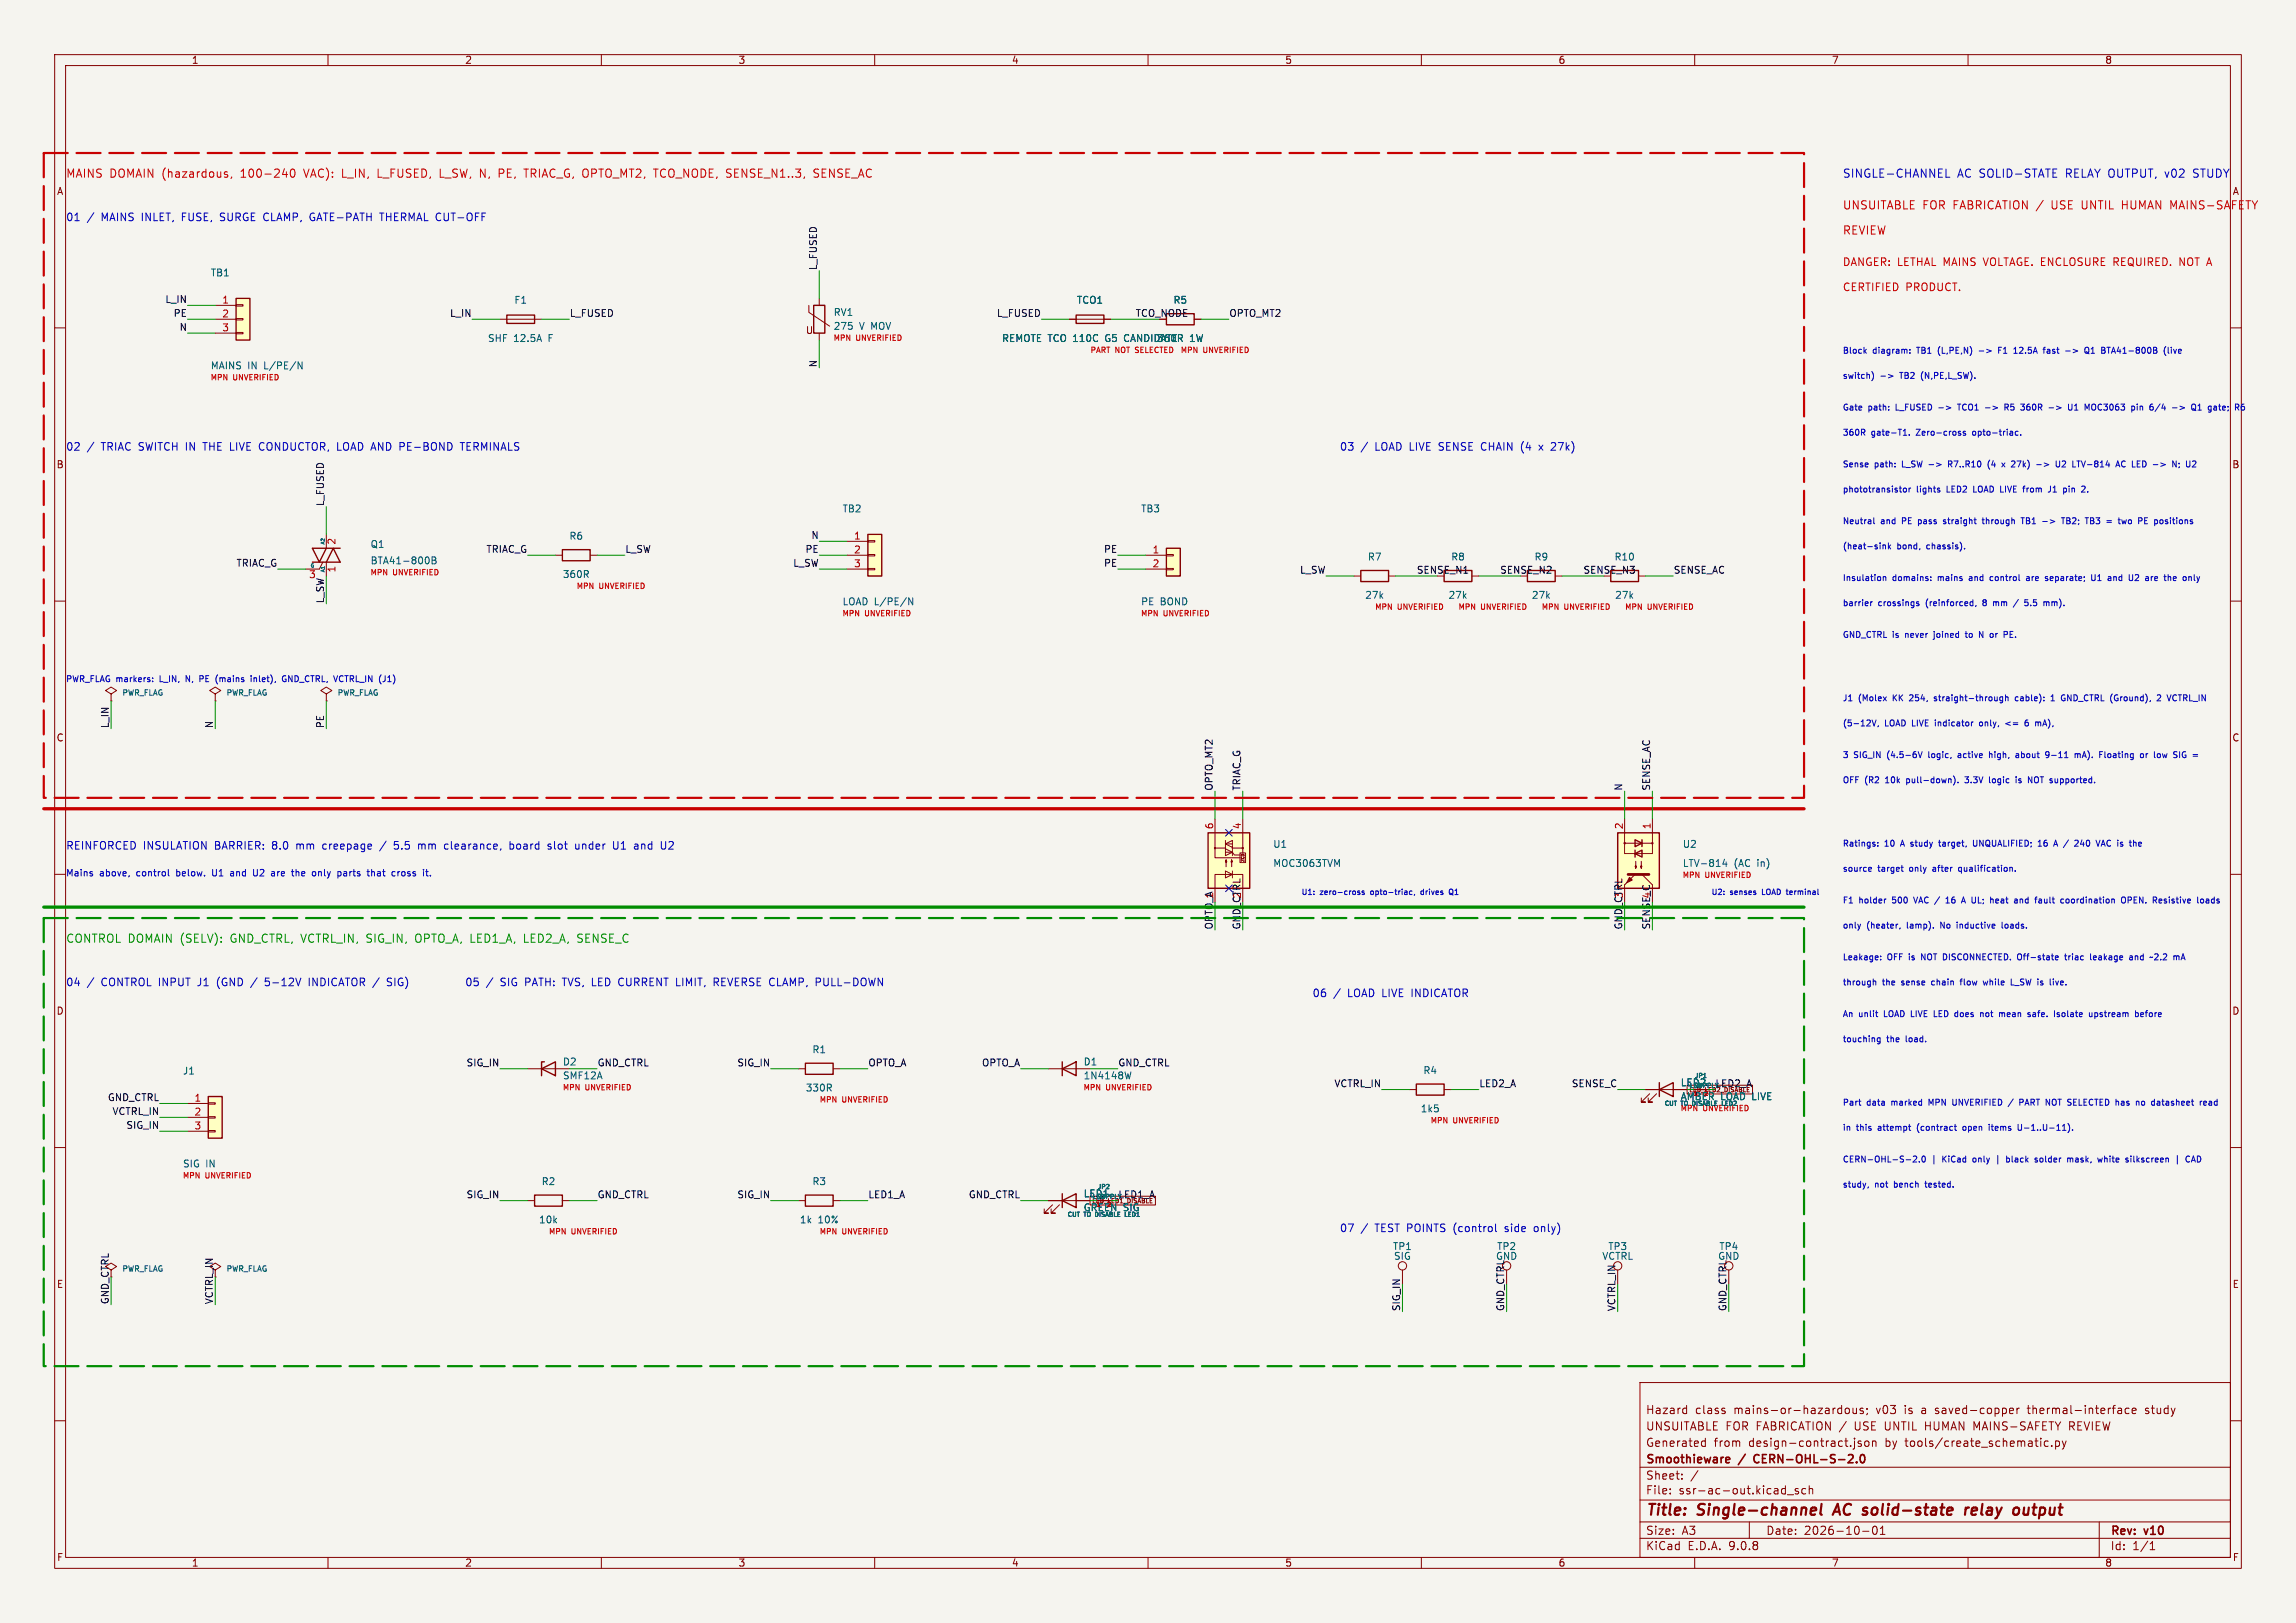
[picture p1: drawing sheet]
<svg xmlns="http://www.w3.org/2000/svg" width="420mm" height="297mm" viewBox="0 0 420 297" stroke-linecap="round" stroke-linejoin="round" font-family="sans-serif">
<defs><g id="words">
<g font-size="2.8" fill="#840000">
<text x="301" y="277.9">Title:</text>
<text x="310.6" y="277.9">Single-channel</text>
<text x="336.4" y="277.9">AC solid-state</text>
<text x="361.9" y="277.9">relay</text>
<text x="371.6" y="277.9">output</text>
</g>
<g font-size="2.1" fill="#c80000">
<text x="12" y="32.7">MAINS DOMAIN (hazardous,</text>
<text x="44.2" y="32.7">100-240</text>
<text x="55.9" y="32.7">VAC):</text>
<text x="63" y="32.7">L_IN,</text>
<text x="69.7" y="32.7">L_FUSED,</text>
<text x="81.2" y="32.7">L_SW, N,</text>
<text x="92.3" y="32.7">PE,</text>
<text x="97.1" y="32.7">TRIAC_G, OPTO_MT2, TCO_NODE, SENSE_N1..3,</text>
<text x="150.7" y="32.7">SENSE_AC</text>
<text x="337" y="38.5">UNSUITABLE</text>
<text x="351.7" y="38.5">FOR FABRICATION /</text>
<text x="375.6" y="38.5">USE UNTIL</text>
<text x="388.7" y="38.5">HUMAN MAINS-SAFETY</text>
<text x="337" y="43.1">REVIEW</text>
</g>
<g font-size="2.1" fill="#0000c2">
<text x="337" y="32.7">SINGLE-CHANNEL</text>
<text x="358" y="32.7">AC SOLID-STATE</text>
<text x="378" y="32.7">RELAY OUTPUT, v02</text>
<text x="401.8" y="32.7">STUDY</text>
</g>
<g font-size="2.1" fill="#008c00">
<text x="12" y="172.7">CONTROL DOMAIN (SELV):</text>
<text x="42.3" y="172.7">GND_CTRL, VCTRL_IN, SIG_IN,</text>
<text x="76.6" y="172.7">OPTO_A, LED1_A,</text>
<text x="96.8" y="172.7">LED2_A,</text>
<text x="106.7" y="172.7">SENSE_C</text>
</g>
<g font-size="2.1" fill="#840000">
<text x="301" y="262">UNSUITABLE</text>
<text x="301" y="259">Hazard</text>
<text x="310.1" y="259">class</text>
<text x="315.6" y="262">FOR FABRICATION /</text>
<text x="317.2" y="259">mains-or-hazardous;</text>
<text x="339.5" y="262">USE UNTIL</text>
<text x="343.4" y="259">v03</text>
<text x="348.7" y="259">is</text>
<text x="351.9" y="259">a</text>
<text x="352.7" y="262">HUMAN MAINS-SAFETY</text>
<text x="354.6" y="259">saved-copper</text>
<text x="371.7" y="259">thermal-interface</text>
<text x="379.4" y="262">REVIEW</text>
<text x="393.3" y="259">study</text>
<text x="301" y="268.2">Smoothieware</text>
<text x="301" y="265">Generated</text>
<text x="313.5" y="265">from</text>
<text x="318.2" y="268.2">/</text>
<text x="319.9" y="265">design-contract.json</text>
<text x="321.5" y="268.2">CERN-OHL-S-2.0</text>
<text x="345" y="265">by</text>
<text x="348.8" y="265">tools/create_schematic.py</text>
<text x="301" y="273.7">File:</text>
<text x="301" y="271">Sheet:</text>
<text x="307.1" y="273.7">ssr-ac-out.kicad_sch</text>
<text x="301" y="281.1">Size:</text>
<text x="307.6" y="281.1">A3</text>
<text x="323" y="281.1">Date:</text>
<text x="330" y="281.1">2026-10-01</text>
<text x="386" y="281.3">Rev:</text>
<text x="392.4" y="281.3">v10</text>
<text x="301" y="283.9">KiCad</text>
<text x="308.7" y="283.9">E.D.A.</text>
<text x="316.3" y="283.9">9.0.8</text>
<text x="386" y="283.9">Id:</text>
<text x="390.1" y="283.9">1/1</text>
</g>
<g font-size="1.9" fill="#0000c2">
<text x="12" y="40.7">01</text>
<text x="15.9" y="40.7">/</text>
<text x="18.6" y="40.7">MAINS INLET,</text>
<text x="33.6" y="40.7">FUSE,</text>
<text x="40.8" y="40.7">SURGE CLAMP,</text>
<text x="57.6" y="40.7">GATE-PATH</text>
<text x="70.6" y="40.7">THERMAL CUT-OFF</text>
<text x="12" y="82.7">02</text>
<text x="15.9" y="82.7">/</text>
<text x="18.6" y="82.7">TRIAC SWITCH IN</text>
<text x="37.8" y="82.7">THE LIVE CONDUCTOR, LOAD AND PE-BOND</text>
<text x="85.9" y="82.7">TERMINALS</text>
<text x="245" y="82.7">03</text>
<text x="248.9" y="82.7">/</text>
<text x="251.6" y="82.7">LOAD LIVE SENSE CHAIN</text>
<text x="278.9" y="82.7">(4</text>
<text x="282.4" y="82.7">x</text>
<text x="284.8" y="82.7">27k)</text>
<text x="12" y="155.7">REINFORCED INSULATION</text>
<text x="39.4" y="155.7">BARRIER:</text>
<text x="50" y="155.7">8.0</text>
<text x="54.6" y="155.7">mm</text>
<text x="59.6" y="155.7">creepage</text>
<text x="73" y="155.7">5.5</text>
<text x="77.6" y="155.7">mm</text>
<text x="82.5" y="155.7">clearance,</text>
<text x="94.6" y="155.7">board</text>
<text x="101.8" y="155.7">slot</text>
<text x="107" y="155.7">under</text>
<text x="114.1" y="155.7">U1</text>
<text x="118.1" y="155.7">and</text>
<text x="123.2" y="155.7">U2</text>
<text x="12" y="180.7">04</text>
<text x="15.9" y="180.7">/</text>
<text x="18.6" y="180.7">CONTROL INPUT</text>
<text x="36.6" y="180.7">J1</text>
<text x="40.2" y="180.7">(GND</text>
<text x="49.4" y="180.7">5-12V</text>
<text x="57.6" y="180.7">INDICATOR /</text>
<text x="72.2" y="180.7">SIG)</text>
<text x="85" y="180.7">05</text>
<text x="88.9" y="180.7">/</text>
<text x="91.6" y="180.7">SIG PATH: TVS, LED CURRENT LIMIT,</text>
<text x="131.6" y="180.7">REVERSE CLAMP,</text>
<text x="150.6" y="180.7">PULL-DOWN</text>
<text x="240" y="182.7">06</text>
<text x="243.9" y="182.7">/</text>
<text x="246.6" y="182.7">LOAD LIVE INDICATOR</text>
<text x="245" y="225.7">07</text>
<text x="248.9" y="225.7">/</text>
<text x="251.6" y="225.7">TEST POINTS</text>
<text x="266.2" y="225.7">(control</text>
<text x="275.8" y="225.7">side</text>
<text x="281.3" y="225.7">only)</text>
</g>
<g font-size="1.9" fill="#c80000">
<text x="337" y="53.5">CERTIFIED PRODUCT.</text>
<text x="337" y="48.9">DANGER: LETHAL MAINS VOLTAGE. ENCLOSURE REQUIRED.</text>
<text x="399.4" y="48.9">NOT A</text>
</g>
<g font-size="1.8" fill="#840000">
<text x="35" y="11.9">1</text>
<text x="85" y="11.9">2</text>
<text x="135" y="11.9">3</text>
<text x="185" y="11.9">4</text>
<text x="235" y="11.9">5</text>
<text x="285" y="11.9">6</text>
<text x="335" y="11.9">7</text>
<text x="385" y="11.9">8</text>
<text x="10.3" y="35.9">A</text>
<text x="408.3" y="35.9">A</text>
<text x="207.6" y="58.1">TCO_NODE</text>
<text x="147.3" y="61.3">U</text>
<text x="10.3" y="85.9">B</text>
<text x="408.2" y="85.9">B</text>
<text x="10.3" y="135.9">C</text>
<text x="408.2" y="135.9">C</text>
<text x="10.3" y="185.9">D</text>
<text x="408.2" y="185.9">D</text>
<text x="10.3" y="235.9">E</text>
<text x="408.3" y="235.9">E</text>
<text x="10.3" y="285.9">F</text>
<text x="35" y="286.9">1</text>
<text x="85" y="286.9">2</text>
<text x="135" y="286.9">3</text>
<text x="185" y="286.9">4</text>
<text x="235" y="286.9">5</text>
<text x="285" y="286.9">6</text>
<text x="335" y="286.9">7</text>
<text x="385" y="286.9">8</text>
<text x="408.3" y="285.9">F</text>
</g>
<g font-size="1.8" fill="#006464">
<text x="38.5" y="50.8">TB1</text>
<text x="94" y="55.8">F1</text>
<text x="152.4" y="58">RV1</text>
<text x="196.9" y="55.8">TCO1</text>
<text x="214.6" y="55.8">R5</text>
<text x="89.2" y="62.8">SHF</text>
<text x="94" y="62.8">12.5A</text>
<text x="100.5" y="62.8">F</text>
<text x="152.4" y="60.6">275</text>
<text x="157.2" y="60.6">V MOV</text>
<text x="183.2" y="62.8">REMOTE TCO 110C</text>
<text x="202.5" y="62.8">G5</text>
<text x="206.1" y="62.8">CANDIDATE 1W</text>
<text x="211.5" y="62.8">360R</text>
<text x="38.5" y="67.8">MAINS</text>
<text x="45.3" y="67.8">IN</text>
<text x="48.4" y="67.8">L/PE/N</text>
<text x="154" y="94">TB2</text>
<text x="208.6" y="94">TB3</text>
<text x="67.7" y="100.5">Q1</text>
<text x="104.1" y="99">R6</text>
<text x="67.7" y="103.5">BTA41-800B</text>
<text x="102.9" y="106">360R</text>
<text x="250.1" y="102.8">R7</text>
<text x="265.4" y="102.8">R8</text>
<text x="280.6" y="102.8">R9</text>
<text x="295.2" y="102.8">R10</text>
<text x="154" y="111">LOAD L/PE/N</text>
<text x="208.6" y="111">PE BOND</text>
<text x="249.6" y="109.8">27k</text>
<text x="264.9" y="109.8">27k</text>
<text x="280.1" y="109.8">27k</text>
<text x="295.4" y="109.8">27k</text>
<text x="232.8" y="155.3">U1</text>
<text x="307.7" y="155.3">U2</text>
<text x="232.8" y="158.8">MOC3063TVM</text>
<text x="307.7" y="158.8">LTV-814</text>
<text x="321.6" y="158.8">in)</text>
<text x="33.4" y="196.8">J1</text>
<text x="102.9" y="195.2">D2</text>
<text x="102.9" y="197.7">SMF12A</text>
<text x="148.5" y="192.9">R1</text>
<text x="198.1" y="195.2">D1</text>
<text x="198.1" y="197.7">1N4148W</text>
<text x="260.3" y="196.8">R4</text>
<text x="147.3" y="199.9">330R</text>
<text x="259.8" y="203.8">1k5</text>
<text x="307.3" y="201.5">AMBER LOAD LIVE</text>
<text x="307.3" y="199">LED2</text>
<text x="33.4" y="213.8">SIG IN</text>
<text x="99" y="217.1">R2</text>
<text x="148.5" y="217.1">R3</text>
<text x="198.1" y="219.3">LED1</text>
<text x="198.1" y="221.8">GREEN SIG</text>
<text x="98.5" y="224.1">10k</text>
<text x="146.2" y="224.1">1k</text>
<text x="149.6" y="224.1">10%</text>
<text x="254.7" y="229">TP1</text>
<text x="254.9" y="230.7">SIG</text>
<text x="273.8" y="229">TP2</text>
<text x="293" y="230.7">VCTRL</text>
<text x="294.1" y="229">TP3</text>
<text x="314.4" y="229">TP4</text>
</g>
<g font-size="1.8" fill="#0f0f0f">
<text x="149.5" y="49.5" transform="rotate(-90 149.5 49.5)">L_FUSED</text>
<text x="30.2" y="55.5">L_IN</text>
<text x="31.7" y="58.1">PE</text>
<text x="82.2" y="58.1">L_IN</text>
<text x="104.1" y="58.1">L_FUSED</text>
<text x="182.3" y="58.1">L_FUSED</text>
<text x="224.8" y="58.1">OPTO_MT2</text>
<text x="32.8" y="60.6">N</text>
<text x="149.5" y="67.3" transform="rotate(-90 149.5 67.3)">N</text>
<text x="59.3" y="92.7" transform="rotate(-90 59.3 92.7)">L_FUSED</text>
<text x="88.9" y="101.3">TRIAC_G</text>
<text x="114.3" y="101.3">L_SW</text>
<text x="147.2" y="101.3">PE</text>
<text x="148.3" y="98.7">N</text>
<text x="201.8" y="101.3">PE</text>
<text x="43.2" y="103.8">TRIAC_G</text>
<text x="145" y="103.8">L_SW</text>
<text x="201.8" y="103.8">PE</text>
<text x="237.7" y="105.1">L_SW</text>
<text x="259.1" y="105.1">SENSE_N1</text>
<text x="274.3" y="105.1">SENSE_N2</text>
<text x="289.6" y="105.1">SENSE_N3</text>
<text x="306.1" y="105.1">SENSE_AC</text>
<text x="59.3" y="110.5" transform="rotate(-90 59.3 110.5)">L_SW</text>
<text x="20" y="133.3" transform="rotate(-90 20 133.3)">L_IN</text>
<text x="39" y="133.3" transform="rotate(-90 39 133.3)">N</text>
<text x="59.3" y="133.3" transform="rotate(-90 59.3 133.3)">PE</text>
<text x="221.9" y="144.8" transform="rotate(-90 221.9 144.8)">OPTO_MT2</text>
<text x="227" y="144.8" transform="rotate(-90 227 144.8)">TRIAC_G</text>
<text x="296.8" y="144.8" transform="rotate(-90 296.8 144.8)">N</text>
<text x="301.9" y="144.8" transform="rotate(-90 301.9 144.8)">SENSE_AC</text>
<text x="222" y="164.5" transform="rotate(-90 222 164.5)">1</text>
<text x="227.1" y="164.5" transform="rotate(-90 227.1 164.5)">2</text>
<text x="296.9" y="164.5" transform="rotate(-90 296.9 164.5)">3</text>
<text x="302" y="164.5" transform="rotate(-90 302 164.5)">4</text>
<text x="221.9" y="170.2" transform="rotate(-90 221.9 170.2)">OPTO_A</text>
<text x="227" y="170.2" transform="rotate(-90 227 170.2)">GND_CTRL</text>
<text x="296.8" y="170.2" transform="rotate(-90 296.8 170.2)">GND_CTRL</text>
<text x="301.9" y="170.2" transform="rotate(-90 301.9 170.2)">SENSE_C</text>
<text x="85.2" y="195.2">SIG_IN</text>
<text x="109.2" y="195.2">GND_CTRL</text>
<text x="134.8" y="195.2">SIG_IN</text>
<text x="158.7" y="195.2">OPTO_A</text>
<text x="179.5" y="195.2">OPTO_A</text>
<text x="204.5" y="195.2">GND_CTRL</text>
<text x="19.6" y="201.6">GND_CTRL</text>
<text x="244" y="199">VCTRL_IN</text>
<text x="270.5" y="199">LED2_A</text>
<text x="287.4" y="199">SENSE_C</text>
<text x="313.7" y="199">LED2_A</text>
<text x="20.5" y="204.1">VCTRL_IN</text>
<text x="23" y="206.7">SIG_IN</text>
<text x="85.2" y="219.4">SIG_IN</text>
<text x="109.2" y="219.4">GND_CTRL</text>
<text x="134.8" y="219.4">SIG_IN</text>
<text x="158.7" y="219.4">LED1_A</text>
<text x="177.1" y="219.4">GND_CTRL</text>
<text x="204.5" y="219.4">LED1_A</text>
<text x="273.6" y="230.7">GND</text>
<text x="314.2" y="230.7">GND</text>
<text x="20" y="238.8" transform="rotate(-90 20 238.8)">GND_CTRL</text>
<text x="39" y="238.8" transform="rotate(-90 39 238.8)">VCTRL_IN</text>
<text x="256.2" y="240" transform="rotate(-90 256.2 240)">SIG_IN</text>
<text x="275.2" y="240" transform="rotate(-90 275.2 240)">GND_CTRL</text>
<text x="295.6" y="240" transform="rotate(-90 295.6 240)">VCTRL_IN</text>
<text x="315.9" y="240" transform="rotate(-90 315.9 240)">GND_CTRL</text>
</g>
<g font-size="1.8" fill="#a90000">
<text x="40.6" y="55.6">1</text>
<text x="40.6" y="58.2">2</text>
<text x="40.6" y="60.7">3</text>
<text x="61.7" y="99.8" transform="rotate(-90 61.7 99.8)">2</text>
<text x="156.1" y="98.8">1</text>
<text x="156.1" y="101.3">2</text>
<text x="210.7" y="101.3">1</text>
<text x="56.4" y="106.1">3</text>
<text x="61.7" y="104.8" transform="rotate(-90 61.7 104.8)">1</text>
<text x="156.1" y="103.9">3</text>
<text x="210.7" y="103.9">2</text>
<text x="222" y="151.8" transform="rotate(-90 222 151.8)">6</text>
<text x="227.1" y="151.8" transform="rotate(-90 227.1 151.8)">4</text>
<text x="296.9" y="151.8" transform="rotate(-90 296.9 151.8)">2</text>
<text x="302" y="151.8" transform="rotate(-90 302 151.8)">1</text>
<text x="35.5" y="201.7">1</text>
<text x="35.5" y="204.2">2</text>
<text x="35.5" y="206.8">3</text>
</g>
<text font-size="1.8" fill="#c80000" x="317.2" y="158.8">(AC</text>
<g font-size="1.7" fill="#0000c2">
<text x="12" y="160.6">Mains</text>
<text x="18.2" y="160.6">above,</text>
<text x="25.1" y="160.6">control</text>
<text x="32.6" y="160.6">below.</text>
<text x="39.4" y="160.6">U1</text>
<text x="42.9" y="160.6">and</text>
<text x="47.3" y="160.6">U2</text>
<text x="50.8" y="160.6">are</text>
<text x="54.8" y="160.6">the</text>
<text x="58.8" y="160.6">only</text>
<text x="63.6" y="160.6">parts</text>
<text x="69.3" y="160.6">that</text>
<text x="74" y="160.6">cross</text>
</g>
<g font-size="1.5" fill="#0000c2">
<text x="337" y="64.9">Block</text>
<text x="342.6" y="64.9">diagram:</text>
<text x="350.8" y="64.9">TB1</text>
<text x="354.9" y="64.9">(L,PE,N)</text>
<text x="362.6" y="64.9">-&gt;</text>
<text x="366.4" y="64.9">F1</text>
<text x="369.5" y="64.9">12.5A</text>
<text x="375.2" y="64.9">fast</text>
<text x="379.4" y="64.9">-&gt;</text>
<text x="383.2" y="64.9">Q1</text>
<text x="386.5" y="64.9">BTA41-800B</text>
<text x="398.1" y="64.9">(live</text>
<text x="337" y="69.5">switch)</text>
<text x="347.7" y="69.5">TB2</text>
<text x="351.8" y="69.5">(N,PE,L_SW).</text>
<text x="337" y="75.3">Gate</text>
<text x="341.7" y="75.3">path:</text>
<text x="347" y="75.3">L_FUSED</text>
<text x="355" y="75.3">-&gt;</text>
<text x="358.8" y="75.3">TCO1</text>
<text x="364" y="75.3">-&gt;</text>
<text x="367.8" y="75.3">R5</text>
<text x="371" y="75.3">360R</text>
<text x="376.3" y="75.3">-&gt;</text>
<text x="380.1" y="75.3">U1</text>
<text x="383.4" y="75.3">MOC3063</text>
<text x="392.2" y="75.3">pin</text>
<text x="395.8" y="75.3">6/4</text>
<text x="400.1" y="75.3">-&gt;</text>
<text x="403.9" y="75.3">Q1</text>
<text x="407.2" y="75.3">gate;</text>
<text x="337" y="79.9">360R</text>
<text x="342.3" y="79.9">gate-T1.</text>
<text x="350.7" y="79.9">Zero-cross</text>
<text x="361.2" y="79.9">opto-triac.</text>
<text x="337" y="85.7">Sense</text>
<text x="342.9" y="85.7">path:</text>
<text x="348.1" y="85.7">L_SW -&gt;</text>
<text x="357" y="85.7">R7..R10</text>
<text x="364.5" y="85.7">(4</text>
<text x="367.3" y="85.7">x</text>
<text x="369.3" y="85.7">27k)</text>
<text x="374.1" y="85.7">-&gt;</text>
<text x="377.9" y="85.7">U2</text>
<text x="381.2" y="85.7">LTV-814</text>
<text x="389.4" y="85.7">AC LED</text>
<text x="400.4" y="85.7">N;</text>
<text x="337" y="90.3">phototransistor</text>
<text x="350.6" y="90.3">lights</text>
<text x="356.3" y="90.3">LED2</text>
<text x="361.4" y="90.3">LOAD LIVE</text>
<text x="371" y="90.3">from</text>
<text x="375.8" y="90.3">J1</text>
<text x="378.8" y="90.3">pin</text>
<text x="337" y="96.1">Neutral</text>
<text x="337" y="100.7">(heat-sink</text>
<text x="344" y="96.1">and</text>
<text x="347" y="100.7">bond,</text>
<text x="348.1" y="96.1">PE</text>
<text x="351.3" y="96.1">pass</text>
<text x="352.6" y="100.7">chassis).</text>
<text x="356.1" y="96.1">straight</text>
<text x="363.5" y="96.1">through</text>
<text x="370.9" y="96.1">TB1</text>
<text x="375" y="96.1">-&gt;</text>
<text x="378.8" y="96.1">TB2;</text>
<text x="383.3" y="96.1">TB3</text>
<text x="387.4" y="96.1">=</text>
<text x="389.8" y="96.1">two</text>
<text x="393.7" y="96.1">PE</text>
<text x="396.9" y="96.1">positions</text>
<text x="337" y="106.5">Insulation</text>
<text x="346.2" y="106.5">domains:</text>
<text x="354.7" y="106.5">mains</text>
<text x="360.6" y="106.5">and</text>
<text x="364.7" y="106.5">control</text>
<text x="371.6" y="106.5">are</text>
<text x="375.2" y="106.5">separate;</text>
<text x="383.9" y="106.5">U1</text>
<text x="387.2" y="106.5">and</text>
<text x="391.3" y="106.5">U2</text>
<text x="394.5" y="106.5">are</text>
<text x="398.2" y="106.5">the</text>
<text x="401.9" y="106.5">only</text>
<text x="337" y="111.1">barrier</text>
<text x="343.6" y="111.1">crossings</text>
<text x="352.5" y="111.1">(reinforced,</text>
<text x="363.1" y="111.1">8</text>
<text x="365.2" y="111.1">mm</text>
<text x="371.5" y="111.1">5.5</text>
<text x="375.2" y="111.1">mm).</text>
<text x="337" y="116.9">GND_CTRL is</text>
<text x="348.7" y="116.9">never</text>
<text x="354.2" y="116.9">joined</text>
<text x="360.2" y="116.9">to</text>
<text x="362.9" y="116.9">N</text>
<text x="365.1" y="116.9">or</text>
<text x="367.9" y="116.9">PE.</text>
<text x="12" y="125">PWR_FLAG markers:</text>
<text x="29.4" y="125">L_IN,</text>
<text x="34.4" y="125">N,</text>
<text x="37.1" y="125">PE</text>
<text x="40.3" y="125">(mains</text>
<text x="47" y="125">inlet),</text>
<text x="53" y="125">GND_CTRL, VCTRL_IN (J1)</text>
<text x="337" y="128.5">J1</text>
<text x="340" y="128.5">(Molex</text>
<text x="346.4" y="128.5">KK</text>
<text x="349.7" y="128.5">254,</text>
<text x="354.4" y="128.5">straight-through</text>
<text x="369.5" y="128.5">cable):</text>
<text x="376.3" y="128.5">1</text>
<text x="378.4" y="128.5">GND_CTRL (Ground),</text>
<text x="396.4" y="128.5">2</text>
<text x="398.6" y="128.5">VCTRL_IN</text>
<text x="337" y="133.1">(5-12V,</text>
<text x="344.8" y="133.1">LOAD LIVE</text>
<text x="354.4" y="133.1">indicator</text>
<text x="362.7" y="133.1">only,</text>
<text x="367.7" y="133.1">&lt;=</text>
<text x="371.5" y="133.1">6</text>
<text x="373.7" y="133.1">mA),</text>
<text x="337" y="138.9">3</text>
<text x="337" y="143.5">OFF (R2</text>
<text x="339.1" y="138.9">SIG_IN</text>
<text x="345.1" y="143.5">10k</text>
<text x="345.4" y="138.9">(4.5-6V</text>
<text x="349.1" y="143.5">pull-down).</text>
<text x="353.2" y="138.9">logic,</text>
<text x="358.8" y="138.9">active</text>
<text x="360.1" y="143.5">3.3V</text>
<text x="364.7" y="143.5">logic</text>
<text x="364.7" y="138.9">high,</text>
<text x="369.9" y="138.9">about</text>
<text x="369.9" y="143.5">is</text>
<text x="372.3" y="143.5">NOT supported.</text>
<text x="375.5" y="138.9">9-11</text>
<text x="381.1" y="138.9">mA).</text>
<text x="385.9" y="138.9">Floating</text>
<text x="393.6" y="138.9">or</text>
<text x="396.3" y="138.9">low</text>
<text x="400.1" y="138.9">SIG</text>
<text x="337" y="155.1">Ratings:</text>
<text x="344.7" y="155.1">10</text>
<text x="347.9" y="155.1">A study</text>
<text x="355.3" y="155.1">target,</text>
<text x="361.8" y="155.1">UNQUALIFIED;</text>
<text x="373.9" y="155.1">16</text>
<text x="377.1" y="155.1">A /</text>
<text x="381.4" y="155.1">240</text>
<text x="385.6" y="155.1">VAC is</text>
<text x="337" y="159.7">source</text>
<text x="343.5" y="159.7">target</text>
<text x="349.5" y="159.7">only</text>
<text x="353.9" y="159.7">after</text>
<text x="358.9" y="159.7">qualification.</text>
<text x="337" y="165.5">F1</text>
<text x="340.1" y="165.5">holder</text>
<text x="346.3" y="165.5">500</text>
<text x="350.5" y="165.5">VAC /</text>
<text x="356.8" y="165.5">16</text>
<text x="360" y="165.5">A UL;</text>
<text x="365.7" y="165.5">heat</text>
<text x="370.3" y="165.5">and</text>
<text x="374.4" y="165.5">fault</text>
<text x="379.3" y="165.5">coordination</text>
<text x="390.6" y="165.5">OPEN.</text>
<text x="396.6" y="165.5">Resistive</text>
<text x="405" y="165.5">loads</text>
<text x="337" y="170.1">only</text>
<text x="341.5" y="170.1">(heater,</text>
<text x="349" y="170.1">lamp).</text>
<text x="355.4" y="170.1">No</text>
<text x="358.6" y="170.1">inductive</text>
<text x="367" y="170.1">loads.</text>
<text x="337" y="175.9">Leakage:</text>
<text x="345.3" y="175.9">OFF is</text>
<text x="351.9" y="175.9">NOT DISCONNECTED.</text>
<text x="369.9" y="175.9">Off-state</text>
<text x="378.9" y="175.9">triac</text>
<text x="383.7" y="175.9">leakage</text>
<text x="391.1" y="175.9">and</text>
<text x="395.2" y="175.9">~2.2</text>
<text x="337" y="180.5">through</text>
<text x="344.4" y="180.5">the</text>
<text x="348" y="180.5">sense</text>
<text x="353.7" y="180.5">chain</text>
<text x="359.3" y="180.5">flow</text>
<text x="363.7" y="180.5">while</text>
<text x="369" y="180.5">L_SW is</text>
<text x="376.6" y="180.5">live.</text>
<text x="337" y="190.9">touching</text>
<text x="337" y="186.3">An</text>
<text x="340" y="186.3">unlit</text>
<text x="344.8" y="186.3">LOAD LIVE</text>
<text x="345.1" y="190.9">the</text>
<text x="348.8" y="190.9">load.</text>
<text x="354.4" y="186.3">LED</text>
<text x="358.5" y="186.3">does</text>
<text x="363.4" y="186.3">not</text>
<text x="367.1" y="186.3">mean</text>
<text x="372.5" y="186.3">safe.</text>
<text x="377.6" y="186.3">Isolate</text>
<text x="384.2" y="186.3">upstream</text>
<text x="392.9" y="186.3">before</text>
<text x="337" y="202.5">Part</text>
<text x="341.5" y="202.5">data</text>
<text x="346.2" y="202.5">marked</text>
<text x="353.2" y="202.5">MPN</text>
<text x="357.8" y="202.5">UNVERIFIED</text>
<text x="370.5" y="202.5">PART NOT SELECTED has</text>
<text x="392.8" y="202.5">no</text>
<text x="395.9" y="202.5">datasheet</text>
<text x="405" y="202.5">read</text>
<text x="337" y="207.1">in</text>
<text x="339.6" y="207.1">this</text>
<text x="343.7" y="207.1">attempt</text>
<text x="351.1" y="207.1">(contract</text>
<text x="359.7" y="207.1">open</text>
<text x="364.7" y="207.1">items</text>
<text x="370.2" y="207.1">U-1..U-11).</text>
<text x="337" y="212.9">CERN-OHL-S-2.0</text>
<text x="353.4" y="212.9">|</text>
<text x="355.5" y="212.9">KiCad</text>
<text x="361.3" y="212.9">only</text>
<text x="367.9" y="212.9">black</text>
<text x="373.4" y="212.9">solder</text>
<text x="379.5" y="212.9">mask,</text>
<text x="385.4" y="212.9">white</text>
<text x="390.7" y="212.9">silkscreen</text>
<text x="400" y="212.9">|</text>
<text x="402.2" y="212.9">CAD</text>
<text x="337" y="217.5">study,</text>
<text x="342.9" y="217.5">not</text>
<text x="346.6" y="217.5">bench</text>
<text x="352.6" y="217.5">tested.</text>
</g>
<g font-size="1.4" fill="#c80000">
<text x="152.4" y="62.6">MPN</text>
<text x="156.6" y="62.6">UNVERIFIED</text>
<text x="199.4" y="64.8">PART NOT SELECTED MPN</text>
<text x="220.1" y="64.8">UNVERIFIED</text>
<text x="38.4" y="69.8">MPN</text>
<text x="42.7" y="69.8">UNVERIFIED</text>
<text x="67.7" y="105.5">MPN</text>
<text x="71.9" y="105.5">UNVERIFIED</text>
<text x="105.4" y="108">MPN</text>
<text x="109.6" y="108">UNVERIFIED</text>
<text x="154" y="113">MPN</text>
<text x="158.2" y="113">UNVERIFIED</text>
<text x="208.6" y="113">MPN</text>
<text x="212.8" y="113">UNVERIFIED</text>
<text x="251.5" y="111.8">MPN</text>
<text x="255.7" y="111.8">UNVERIFIED</text>
<text x="266.7" y="111.8">MPN</text>
<text x="270.9" y="111.8">UNVERIFIED</text>
<text x="281.9" y="111.8">MPN</text>
<text x="286.1" y="111.8">UNVERIFIED</text>
<text x="297.2" y="111.8">MPN</text>
<text x="301.4" y="111.8">UNVERIFIED</text>
<text x="307.7" y="160.9">MPN</text>
<text x="311.9" y="160.9">UNVERIFIED</text>
<text x="102.9" y="199.7">MPN</text>
<text x="107.1" y="199.7">UNVERIFIED</text>
<text x="149.9" y="202">MPN</text>
<text x="154.1" y="202">UNVERIFIED</text>
<text x="198.1" y="199.7">MPN</text>
<text x="202.3" y="199.7">UNVERIFIED</text>
<text x="261.6" y="205.8">MPN</text>
<text x="265.8" y="205.8">UNVERIFIED</text>
<text x="33.4" y="215.8">MPN</text>
<text x="37.6" y="215.8">UNVERIFIED</text>
<text x="100.3" y="226.1">MPN</text>
<text x="104.5" y="226.1">UNVERIFIED</text>
<text x="149.9" y="226.1">MPN</text>
<text x="154.1" y="226.1">UNVERIFIED</text>
</g>
<g font-size="1.4" fill="#006464">
<text x="22.3" y="127.5">PWR_FLAG</text>
<text x="41.3" y="127.5">PWR_FLAG</text>
<text x="61.6" y="127.5">PWR_FLAG</text>
<text x="307.3" y="203.5">MPN</text>
<text x="311.5" y="203.5">UNVERIFIED</text>
<text x="22.3" y="232.9">PWR_FLAG</text>
<text x="41.3" y="232.9">PWR_FLAG</text>
</g>
<g font-size="1.4" fill="#0000c2">
<text x="238" y="164">U1:</text>
<text x="241.5" y="164">zero-cross</text>
<text x="250.9" y="164">opto-triac,</text>
<text x="260.4" y="164">drives</text>
<text x="265.8" y="164">Q1</text>
<text x="313" y="164">U2:</text>
<text x="316.5" y="164">senses</text>
<text x="322.6" y="164">LOAD terminal</text>
</g>
<g font-size="1.1" fill="#006464">
<text x="309.9" y="197.5">JP1</text>
<text x="304.4" y="202.6">CUT</text>
<text x="307.5" y="202.6">TO</text>
<text x="309" y="199.1">LED</text>
<text x="309.7" y="199.1">SUPPLY</text>
<text x="309.9" y="202.6">DISABLE</text>
<text x="315.6" y="202.6">LED2</text>
<text x="199.7" y="219.5">LED</text>
<text x="200.5" y="219.5">SUPPLY</text>
<text x="200.7" y="217.8">JP2</text>
<text x="195.2" y="222.9">CUT</text>
<text x="198.3" y="222.9">TO</text>
<text x="200.7" y="222.9">DISABLE</text>
<text x="206.4" y="222.9">LED1</text>
</g>
<g font-size="1.1" fill="#a90000">
<text x="308.9" y="200.1">LED_LED2_DISABLE</text>
<text x="309.7" y="200.9">1</text>
<text x="311.6" y="200.9">2</text>
<text x="199.7" y="220.4">LED_LED1_DISABLE</text>
<text x="200.4" y="221.2">1</text>
<text x="202.4" y="221.2">2</text>
</g>
<g font-size=".9" fill="#006464">
<text x="59.4" y="99.8" transform="rotate(-90 59.4 99.8)">A2</text>
<text x="56.7" y="103.9">G</text>
<text x="59.4" y="104.9" transform="rotate(-90 59.4 104.9)">A1</text>
</g>
<text font-size=".7" fill="#840000" x="227.8" y="157.9" transform="rotate(-90 227.8 157.9)">ZCD</text>
</g></defs>
<path d="M0 0h420v297h-420z" fill="#f5f4ef" stroke="#f5f4ef" stroke-width=".18"/>
<g fill="none" stroke="#840000" stroke-width=".18">
<path d="M10 10h400v277h-400zM12 12h396v273h-396zM60 10v2M110 10v2M160 10v2M210 10v2M260 10v2M310 10v2M360 10v2M91.4 58.4h7.7M10 60h2M408 60h2"/>
<path d="M59.7 97.8v2.5M10 110h2M59.1 102.9l-.7 1.2h-2.5M59.7 102.9v2.5M101.6 101.6h1.3M107.9 101.6h1.3M247.6 105.4h1.3M254 105.4h1.3M269.2 105.4h1.3M284.5 105.4h1.2M299.7 105.4h1.3M408 110h2"/>
<path d="M39.4 127l1-.6-1-.7-1 .7 1 .6v1.3M39.4 128.3h.1M10 160h2M408 160h2M301 199.4h7.6M10 210h2M146 219.7h1.3M152.4 219.7h1.3M301.8 200.2l-1.6 1.5h.8h-.8v-.8M303 200.2l-1.5 1.5h.8h-.8v-.8M408 210h2M20.3 232.4l1-.6-1-.7-1 .7 1 .6v1.3"/>
<path d="M39.4 232.4l1-.6-1-.7-1 .7 1 .6v1.3M300 253h108v32h-108zM308.1 257.7l.4 .1M308.5 257.2v1.5M308.5 258.6l-.4 .1M315.4 258.2l.2 .2-.2 .3M315.4 257.7l.1 .1M337.6 257.8l.2-.1 .4 .1 .1 .6-.1 .2-.4 .1-.2-.2zM338.9 257.7l.1 .9 .4 .1 .2-.2M339.6 257.7v1M340.8 257.8l-.4-.1-.2 .2 .1 .2 .5 .2v.3h-.6M341.5 257.8v.1"/>
<path d="M341.6 258.6l-.2 .3M367.8 257.7l.4 .1 .1 .2-.7 .2M368.2 258.6l-.4 .1M368.9 257.7v1M369.4 257.7l-.3 .1-.2 .2M370.8 257.7h.6M387.9 257.7l.2 .2v.8M388.1 258.6l-.2 .1M388.1 258l-.2 .1M389.4 257.8l-.4-.1-.3 .3v.4l.2 .2h.5M390 258.2l.7-.2v-.2l-.5-.1-.2 .2 .1 .7h.6M392.4 258.6l.5 .1"/>
<path d="M392.7 257.7l-.3 .2 .3 .3M10 260h2M300 278.5h108M300 274.5h108M300 268.5h108M305.5 273.2v.2M305.5 272.5v.1M307.7 270.5v.2M307.7 269.8v.1M310.6 269.1l-1.3 1.9M311.4 263.8h.5M311.4 264.6h.5"/>
<path d="M311.9 263.2v1.5M320 278.5v3M326.9 273.5h1.2M328.9 272.5l-.3-.1-.2 .2v.2l.5 .2v.3h-.5M330.3 272.5l-.4-.1-.3 .3v.4l.1 .2h.6M330.9 272.5l.3-.1 .3 .1 .1 .9M330.9 271.9v1.5M339.2 263.2v.1M340.4 263.8l-.3-.1-.2 .2v.2l.5 .2v.3h-.5M341.2 263.8l.2-.1 .4 .1 .1 .6-.2 .2-.3 .1-.2-.2zM342.5 263.7v1M342.5 263.8l.2-.1 .4 .1 .1 .9"/>
<path d="M342.7 279.4l.2-.1a.8 .8 0 0 1 .5 .7 .8 .8 0 0 1-.5 .8l-.2-.2-.2-.4zM343.9 279.7l.5-.4v1.5M374.7 263.8l-.5-.1-.3 .3v.4l.2 .2h.6M375.3 264.5v.2M376 263.8l.4-.1 .3 .3v.4l-.1 .2h-.6M376 263.7v1.5M377.2 263.7l.4 1M377.6 264.7l-.4 .5M377.9 263.7l-.3 1M378.6 261h.6M379.2 260.2h-.6v1.5M384 278.5v6.5"/>
<path d="M408 260h2M60 285v2M110 285v2M160 285v2M210 285v2M260 285v2M300 281.5h108M310 285v2M340.7 280.2h1.2M343.9 280.8h.9M360 285v2M393.3 283.6h.9"/>
<path d="M393.3 282.5l.4-.4v1.5"/>
</g>
<path d="M331.6 275.9l.6 .1v.3l-1 .2M332 277.1l-.6 .1M333.2 275.2l-.2 1.7 .2 .3M336.2 275.2l-1 2M359.6 275.9l-.2 1.3M360.2 275.9l-.4 .1-.3 .3M361.4 275.9l-.6 .1-.2 .9 .3 .3h.3M361.6 276.3l-.9 .2M370.3 275.9l-.1 1.2 .2 .1 .5-.1" fill="none" stroke="#840000" stroke-width=".4"/>
<path d="M315.9 266.7l.4 .1 .1 .2-.7 .2M316.3 267.6l-.4 .1M321 266.4l-.2 .4 .2 .7M338 267.7h1M338.9 266.3v.5M339.6 267.5v.2M340.4 266.3l.2-.1a.8 .8 0 0 1 .5 .7 .8 .8 0 0 1-.5 .8l-.2-.2-.1-.4z" fill="none" stroke="#840000" stroke-width=".3"/>
<path d="M92.7 57.7h5.1v1.5h-5.1zM57.1 102.9h5.1l-1.2-2.6-1.3 2.6M59.7 100.3l-1.3 2.6-1.3-2.6h5.1M102.9 100.6h5v2h-5zM248.9 104.4h5.1v2h-5.1zM264.2 104.4h5v2h-5zM279.4 104.4h5.1v2h-5.1zM294.6 104.4h5.1v2h-5.1zM303.5 199.4l2.6-1.3v2.6zM303.5 198.1v2.6M147.3 218.7h5.1v2h-5.1z" fill="none" stroke="#840000" stroke-width=".25"/>
<path d="M78.3 102l.2 .4-.2 .7M79 101.9h.5l.2 .3-.2 .3 .2 .1 .1 .3-.3 .3h-.5zM79 102.5h.5" fill="none" stroke="#006464" stroke-width=".18"/>
<path d="M38.1 200.7h2.5v7.6h-2.5z" fill="#ffffc2"/>
<path d="M196.8 57.7h5.1v1.5h-5.1zM213.4 57.4h5v2h-5zM147.3 194.6h5.1v2h-5.1zM38.1 200.7h2.5v7.6h-2.5zM97.8 218.7h5.1v2h-5.1z" fill="none" stroke="#840000" stroke-width=".25"/>
<path d="M195.6 58.4h7.6M218.4 58.4h1.3M146 195.6h1.3M152.4 195.6h1.3M34.3 201.9h3.8M34.3 204.5h3.8M34.3 207h3.8M38.1 201.8h1.3v.3h-1.3zM38.1 204.3h1.3v.3h-1.3zM38.1 206.9h1.3v.2h-1.3zM96.5 219.7h1.3M102.9 219.7h1.2" fill="none" stroke="#840000" stroke-width=".18"/>
<path d="M213.4 100.3h2.5v5.1h-2.5z" fill="#ffffc2"/>
<path d="M213.4 100.3h2.5v5.1h-2.5zM99.1 195.6l2.5-1.3v2.6zM99.6 194.3h-.5v2.6" fill="none" stroke="#840000" stroke-width=".25"/>
<path d="M209.5 101.6h3.9M209.5 104.1h3.9M213.4 101.5h1.2v.2h-1.2zM213.4 104h1.2v.3h-1.2zM96.5 195.6h7.6" fill="none" stroke="#840000" stroke-width=".18"/>
<path d="M221 152.4h7.6v10.2h-7.6z" fill="#ffffc2"/>
<g fill="none" stroke="#840000" stroke-width=".18">
<path d="M148 55.9v1.3l3.8 2.5M149.9 54.6v1.3M149.9 61v1.2M222.2 155.2v1.8h4.6M222.2 149.9v5.3h2M224.2 156h1.2l.4 .5h1M224.2 159.4l1.2 .6-1.2 .7zM224.2 153.8v2.8l1.2-.6-1.2-.7M224.2 154.4h1.2M224.3 157.4l-.1 .3h.2l-.1-.3v1.2M225.3 157.4l-.1 .3h.2l-.1-.3v1.2M225.4 155.1l-1.2-.7 1.2-.6v2.8"/>
<path d="M225.4 159.4v1.3M226.8 156.1h1v1.8h-1zM227.3 149.9v5.3h-1.9M227.3 155.2v.9M222.2 162.6v-2.6h5.1v2.6M191.8 195.6h7.6"/>
<circle cx="222.2" cy="155.2" r=".13"/>
<circle cx="227.3" cy="155.2" r=".13"/>
</g>
<path d="M148.8 55.9h2.1v5.1h-2.1zM221 152.4h7.6v10.2h-7.6zM194.3 195.6l2.5-1.3v2.6zM194.3 194.3v2.6" fill="none" stroke="#840000" stroke-width=".25"/>
<path d="M206.9 196.2l-.3 1.2" fill="none" stroke="#006464" stroke-width=".18"/>
<path d="M158.7 97.8h2.6v7.6h-2.6z" fill="#ffffc2"/>
<path d="M158.7 97.8h2.6v7.6h-2.6zM194.3 219.7l2.5-1.3v2.6zM194.3 218.4v2.6" fill="none" stroke="#840000" stroke-width=".25"/>
<path d="M154.9 99.1h3.8M158.7 98.9h1.3v.3h-1.3zM154.9 101.6h3.8M154.9 104.1h3.8M158.7 101.5h1.3v.2h-1.3zM158.7 104h1.3v.3h-1.3zM191.8 219.7h7.6M192.5 220.5l-1.5 1.5h.8h-.8v-.8M193.8 220.5l-1.5 1.5h.7h-.7v-.8" fill="none" stroke="#840000" stroke-width=".18"/>
<path d="M167 109.4v1.3l-.8-1.3v1.3M205.8 221.8v.8h.4" fill="none" stroke="#006464" stroke-width=".18"/>
<path d="M295.9 152.4h7.6v10.2h-7.6z" fill="#ffffc2"/>
<path d="M295.9 152.4h7.6v10.2h-7.6zM299.1 156.2l1.3-.6v1.2zM299.1 153.7l1.3 .6-1.3 .6zM299.1 155.6v1.2M300.4 153.7v1.2M259.1 198.4h5.1v2h-5.1z" fill="none" stroke="#840000" stroke-width=".25"/>
<g fill="none" stroke="#840000" stroke-width=".18">
<path d="M297.2 149.9v6.3h1.9M297.2 154.3h5.1M299.2 157.6v1.3l-.1-.4h.2l-.1 .4M300.2 157.6v1.3l-.1-.4h.3l-.2 .4M302.3 149.9v6.3h-3.3M300.4 160l1.9 1.9M257.8 199.4h1.3M264.2 199.4h1.2M256.5 232.4v2.5"/>
<circle cx="297.2" cy="154.3" r=".13"/>
<circle cx="302.3" cy="154.3" r=".13"/>
<circle cx="256.5" cy="231.6" r=".76"/>
<circle cx="275.6" cy="231.6" r=".76"/>
<circle cx="295.9" cy="231.6" r=".76"/>
<circle cx="316.2" cy="231.6" r=".76"/>
</g>
<path d="M297.8 160h3.8" fill="none" stroke="#840000" stroke-width=".51"/>
<g fill="#840000" stroke="#840000" stroke-width=".18">
<path d="M298.1 160.5l.5 .5-1 .5z"/>
<path d="M297.2 161.9l1.9-1.9z"/>
</g>
<path d="M315.5 157.2l-.4 .9h.8M315.8 157.7v.9M315 201.5v.8" fill="none" stroke="#006464" stroke-width=".18"/>
<path d="M43.2 54.6h2.5v7.6h-2.5z" fill="#ffffc2"/>
<path d="M43.2 54.6h2.5v7.6h-2.5z" fill="none" stroke="#840000" stroke-width=".25"/>
<g fill="none" stroke="#840000" stroke-width=".18">
<path d="M39.4 55.9h3.8M39.4 58.4h3.8M43.2 55.8h1.2v.2h-1.2zM43.2 58.3h1.2v.2h-1.2zM195.6 58.4h1.2M201.9 58.4h1.3M218.4 58.4h1.3M39.4 61h3.8M43.2 60.8h1.2v.3h-1.2zM20.3 127l1-.6-1-.7-1 .7 1 .6v1.3M20.3 128.3h.1M59.7 127l1-.6-1-.7-1 .7 1 .6v1.3"/>
<path d="M59.7 128.3h.1M301 199.4h2.5M306.1 199.4h2.5M308.6 198.6h12v1.6h-12zM191.8 219.7h2.5M196.8 219.7h2.6M199.4 218.9h12v1.6h-12z"/>
</g>
<path d="M55.3 66.2v1.3l-.8-1.3v1.3M315 201.5v.8M205.8 221.8v.8h.4" fill="none" stroke="#006464" stroke-width=".18"/>
<path d="M8 166h322" fill="none" stroke="#008c00" stroke-width=".6"/>
<path d="M8 148h322" fill="none" stroke="#c80000" stroke-width=".6"/>
<g fill="none" stroke="#009600" stroke-width=".18">
<path d="M34.3 58.4h5.1M34.3 55.9h5.1M86.4 58.4h5M99.1 58.4h5M149.9 49.5v5.1M190.5 58.4h5.1M203.2 58.4h8.9M219.7 58.4h5.1M34.3 61h5.1M149.9 62.2v5.1M59.7 92.7v5.1M149.9 99.1h5"/>
<path d="M50.8 104.1h5.1M59.7 105.4v5.1M96.5 101.6h5.1M109.2 101.6h5.1M149.9 104.1h5M149.9 101.6h5M204.5 104.1h5M204.5 101.6h5M242.6 105.4h5M255.3 105.4h7.6M270.5 105.4h7.6M285.7 105.4h7.7"/>
<path d="M301 105.4h5.1M20.3 128.3v5.1M39.4 128.3v5.1M59.7 128.3v5.1M222.2 144.8v5.1M227.3 144.8v5.1M297.2 144.8v5.1M302.3 144.8v5.1M222.2 165.1v5.1M227.3 165.1v5.1M297.2 165.1v5.1M302.3 165.1v5.1"/>
<path d="M91.4 195.6h5.1M104.1 195.6h5.1M141 195.6h5M153.7 195.6h5M186.7 195.6h5.1M199.4 195.6h5.1M252.7 199.4h5.1M265.4 199.4h5.1M295.9 199.4h5.1M29.2 201.9h5.1M29.2 207h5.1M29.2 204.5h5.1"/>
<path d="M91.4 219.7h5.1M104.1 219.7h5.1M141 219.7h5M153.7 219.7h5M186.7 219.7h5.1M20.3 233.7v5.1M39.4 233.7v5.1M256.5 234.9v5.1M275.6 234.9v5.1M295.9 234.9v5.1M316.2 234.9v5.1"/>
</g>
<path d="M224.2 151.8l1.2 1.2M225.4 151.8l-1.2 1.2M224.2 162l1.2 1.2M225.4 162l-1.2 1.2" fill="none" stroke="#000084" stroke-width=".18"/>
<g fill="none" stroke="#0000c2" stroke-width=".18">
<path d="M57.2 39a.75 .75 0 0 0-.5 .7 .75 .75 0 0 0 .5 .7M69.4 39h.8M69.8 39v1.4M356 32.4h.7M13.7 40.4h.8M341.1 64.2l.3 .5M341.4 63.9l-.4 .4M342.4 68a1.26 1.26 0 0 1 0 1.7M344.1 68.8h.8M345.4 68.5l.9 .3-.9 .3M348.2 79.7h.6M348.4 78.7l.1-.1v1.1"/>
<path d="M349.3 79.5v.2M349.4 64.5v.2M349.4 64v.1M358.1 74h.6M358.5 79.3l.2 .1-.2 .3M358.5 78.9l.1 .1M359.5 79l-.2-.1-.2 .2 .1 .1 .3 .1v.3h-.4M362 64.2h.9M363.2 74.6h.8M365.6 64.1h.4M366.1 63.6h-.5v1.1M366.7 74.5h.6v-.4l-.6-.1v1.1"/>
<path d="M367 74.5l.4 .6M368.4 64.7h.6M368.4 63.9l.3-.3v1.1M369.2 79l-.4-.1-.2 .2 .1 .5h.5M369.6 74h.7l-.4 .4M369.6 79.5v.2M370.2 74.4l.1 .2-.1 .4M373.7 63.9h.4M374.1 63.6h-.2M374.8 63.9l-.3 .1M374.8 74.6h.9M374.9 64.2h-.3l-.2 .2 .1 .2 .4 .1"/>
<path d="M377.9 64.2h.8M378.4 74v.8l.2 .3 .3-.1 .1-.2v-.8M379.5 75.1h.6M379.8 74l-.3 .3M381.5 63.6h.1a.37 .37 0 0 1 .5 .3v.4a.37 .37 0 0 1-.4 .4 .37 .37 0 0 1-.3-.4zM381.6 64.4l.5 .4M382.5 64.7h.6M382.7 63.7l-.2 .2M383.1 74a.37 .37 0 0 0-.5 .3v.4a.37 .37 0 0 0 .5 .4M385.4 63.6h.6M385.7 63.6v1.1M390.9 74v.1"/>
<path d="M390.9 74.3v.8M391.5 74.3v.8M391.8 74.3l-.3 .1M395.1 73.9l-.9 1.4M396.2 63.4a1.26 1.26 0 0 0 0 1.7M396.6 63.6v.9l.2 .2M397.2 63.6v.1M397.2 63.9v.8M397.6 63.9l.3 .8M398.8 74.3l.8 .3-.8 .3M401 74.1l.2-.1 .4 .1M402.1 75.1h.6"/>
<path d="M402.1 74.3l.3-.3v1.1M405.8 74.3h.4M406.1 75.1h.1M406.7 74.3l-.1 .2v.4l.1 .2M407.1 74.6l-.5 .1M84.2 81h.8M84.6 81v1.4M278.4 81.2l-.1 .5 .1 .8M281.5 81.5l.7 .9M282.2 81.5l-.7 .9M284 81h.3M284.5 81.6l-.8 .8h.9"/>
<path d="M342.8 94.8v.9l.1 .2M344.4 99.7v.8M344.4 99.8h.5v.7M345.4 99.4v1.1M345.8 99.7l-.4 .4M347.4 89.3h.4M347.6 90l.2 .1M348.3 89.4l.2-.1 .2 .2v.3l-.2 .3-.3-.3zM349.2 89.3v.8M349.5 89.3l-.3 .2M354.5 89.3l.3 .1M354.5 89.7h.3l.1 .2-.4 .2"/>
<path d="M355.5 95.8l.3 .1M355.6 95.1l-.1 .2 .1 .2M356.4 84.9h.4M356.8 84.4h-.4v1.1M362.6 95.1h.4M362.7 94.8v.9l.3 .2M364 84.2a1.26 1.26 0 0 0 0 1.7M366.2 84.7l.5 .8M366.7 84.7l-.5 .8M368 84.4h.5M369.7 94.8h.6M370 94.8v1.1"/>
<path d="M370 89.3h.4M370.4 89h-.2M372.6 85h.8M373.7 95.4h.8M375.1 89l-.1 .9-.3 .2M376.1 84.4v.8l.2 .3 .3-.1 .2-.2v-.8M377.1 94.8h.6M377.4 94.8v1.1M377.6 89.3h.2l.2 .2v.4l-.4 .2M377.6 84.4l-.4 .1M377.8 84.8l-.6 .7h.7M378.1 95.3h.3"/>
<path d="M378.4 94.8h-.3v1.1h.4M379.9 84.4h.6M380.7 84.4l.4 1.1M381.2 89l.2 .2v.2l-.7 .7h.7M381.9 89.9v.2M382.4 95.3h.4M382.8 95.3h.1M382.9 94.8h-.5v1.1l.5-.1M382.9 95.2l-.1 .1M387.1 85.1h.5M387.4 84.4l.4 1.1M387.6 94.8v.9"/>
<path d="M388.7 84.5a.49 .49 0 0 0-.6 .4 .49 .49 0 0 0 .6 .4M389 95.1l-.3 .8M389.4 95.2v.5M392.3 95.9h.5M392.3 94.8h.5M395.2 84.7l.9 .3-.9 .3M396.1 95.8h.4M396.1 95.2h.4M396.1 95.4l.4 .1M398.1 84.4v1.1l-.7-1.1v1.1M398.6 84.8v.1M398.6 85.4l-.1 .2"/>
<path d="M400 84.4v.9M342.2 110.1v.8M342.5 110.1l-.3 .2M344 105.6v.5M344.5 105.5v.8M344.5 105.6h.4l.1 .7M345.5 100l.3 .5M351 110.2l-.3-.1-.1 .2v.1l.4 .1v.3h-.4M353.2 106.1v.2M353.2 105.6v.1M359.4 100.3v.2M359.5 115.9h.4"/>
<path d="M359.6 115.6v.9l.2 .2M360.6 110.1l.3 .1M360.9 110.8l-.3 .1M360.9 109.8v1.1M361.5 110.8l-.1 .2M362.1 116.7v-1.1l.6 1.1M364.2 105.5l-.2 .2v.3l.2 .3M364.4 115.9l.2 .2v.3l-.2 .3M364.7 110.1v.8M364.8 110.1l-.1 .1M367 116.1l.2-.2v-.2l-.6-.1v1.1M369.2 109.7l-.9 1.4"/>
<path d="M370.7 105.6h.4M370.9 109.8h-.5v.5l.4-.1 .2 .2M371 110.6l-.2 .3-.4-.2M371.1 105.8h-.3l-.1 .2v.2l.4 .1M374 110.1l.3 .2M374.2 105.6h.4M374.2 105.8l.4 .2v.2l-.4 .1M374.3 110.3v.6M374.8 110.2l-.3-.1-.2 .2M382.6 105.2v.8l.2 .3 .3-.1 .1-.2v-.8M386.1 105.6v.7M386.1 106.2l-.1 .1"/>
<path d="M386.1 105.8h-.1M386.7 105.5v.8M386.8 105.5l-.1 .1M391 105.2l-.4 .1M391.2 105.6l-.7 .7h.7M393.8 105.5l-.2 .1M396 105.2v.9M396.6 105.2v1.1M397.9 105.5l-.4 .2 .1 .5 .3 .1M398.1 105.8l-.6 .1M400.8 105.6v.7M401.4 105.2v1"/>
<path d="M27.9 124.6v.2M27.9 124.1v.1M36.6 124.2h.4M37 123.7h-.4v1.1M39.5 124.7l.3 .5M39.8 123.5l-.3 .5M45.9 123.7v.1M45.9 124v.8M46.5 124v.8M46.6 124l-.1 .1M52.3 123.7a.5 .5 0 0 0-.7 .5 .5 .5 0 0 0 .7 .4v-.3h-.2M342.4 131.8l.4 1.1 .4-1.1"/>
<path d="M343.6 132.8l-.1 .2M350.9 137.6l.3 1.1 .4-1.1M353.8 128.2l.3 .1M354 127.5l-.2 .2 .2 .2M358.5 137.9l-.3 .1M358.6 138.2h-.3l-.1 .2v.2l.4 .1M360.9 132.1l-.2 .1M362.3 132.1l-.2 .2v.3l.2 .3M363.9 137.6v1.1M364.3 138h-.4M366.3 127.6l-.3-.1-.2 .2 .1 .5h.4M366.3 127.5v.9l-.2 .2h-.2"/>
<path d="M366.9 127.6h.4v.7M366.9 127.2v1.1M367.7 132.1l-.8 .3 .8 .3M368.8 138h.4l.1 .7M369.1 127.5l-.4 .1-.1 .1 .1 .4 .4 .2M369.3 138.2l-.6 .2 .2 .3 .4-.1M370.9 131.8h-.3l-.1 .2-.1 .6 .2 .3 .4-.2-.1-.5h-.3l-.2 .2M373.2 132.2l-.2-.1-.2 .2M374.2 137.8l.2-.2h.3l.1 .2v.6l-.2 .2-.3 .1M374.2 138l.2 .2h.3l.1-.2M375.2 127.5l.3-.3v1.1M375.2 128.3h.6"/>
<path d="M377.3 127.2h.4M377.5 127.8h.2v.3l-.4 .1M379.6 138l.3-.1 .2 .2M379.6 137.9v.8M380.1 138.1l.1-.2 .3 .1v.7M380.1 138.1v.6M385 137.6v.9l.2 .2M391.7 137.9l.4 .2-.1 .4-.3 .2M392.6 137.9v.8M392.9 137.9l-.3 .2M394.1 137.6v.9M394.6 127.3l.4-.1 .2 .3-.6 .8h.6"/>
<path d="M395.6 137.9l.2 .8 .2-.6M397.7 128.2h.4M397.7 127.2h.4M399.6 138.2h.3M399.7 137.6a.53 .53 0 0 0-.5 .5 .53 .53 0 0 0 .6 .5M30.8 159.1v1l.2 .2M38.9 159.1l.1 1.1M42.6 159.5l-.4 .1M42.6 159.8h-.3l-.1 .2v.2l.4 .1M46.4 159.1v1.1l.2 .1 .4-.1M49.8 159.5l.4 .2v.6M50.2 159.8h-.4"/>
<path d="M54.2 159.1v1.2M54.3 159.5l-.1 .1M57.6 159.6l.2 .1-.2 .5M63.2 159.5l-.3 .1M63.3 159.8h-.3l-.2 .2 .1 .2 .4 .1M68 159.6l.2-.1 .2 .1 .1 .7M68 159.1v1.2M70.6 153.9l-1.2 1.8M72.1 155.3l.5 .1M72.8 159.5v.8M72.8 154h-.6l-.1 .7 .5-.2M73.1 159.5l-.3 .2"/>
<path d="M76.6 154.5v.9M77.1 154.5h-.3l-.2 .1M81.3 155.1l.3 .3 .4-.1M82 154.5h-.4l-.3 .2M93.3 154.5h.4l.3 .2-.2 .6h-.5M93.3 154v1.4M100.8 154.5h-.4l-.2 .2 .1 .2 .5 .1v.3h-.6M105.9 155.3l-.2 .1-.3-.1M105.9 154.5v.9M113 154v1.1l-.1 .2-.4 .1M117.4 154.5v.9M117.6 154.5l-.2 .1"/>
<path d="M122.9 154l-.5 .1M123.1 154.6l-.8 .8h.9M342 158.7l.3 .1v.2l-.5 .1M342.3 159.4l-.3 .1M343.5 154.7v.2M343.5 154.2v.1M347.7 158.7h.5M347.9 159.4l.3 .1M354.6 154.1h.4M354.8 153.8v.9l.1 .2M357.3 142a1.26 1.26 0 0 1 0 1.7M358.2 143.1v.2"/>
<path d="M358.5 158.7l-.2 .2v.3l.2 .3M359.4 142.2h.7M359.4 143.1l.5 .2M361 153.8v.8l.1 .2 .3 .1M363.9 142.2v.9l.2 .2M367.8 158.7l.3 .2v.6M368.6 159.3v.2M368.8 142.2v.1M368.8 142.5v.8M369.3 143.2l.3 .1M369.4 142.5l-.1 .2 .1 .2M371 142.2l.7 1.1v-1.1"/>
<path d="M372.8 154.9h.7M372.9 154l.2-.2v1.1M375.8 154.5h.5M376 153.8l.4 1.1M379.5 154.9h.7M380.1 153.9v.3M380.8 153.7l-.2 .8h.7M384.3 154.9l.4-1.1 .4 1.1M384.5 154.5h.5M391.2 154.3l.2-.2 .3 .2v.1l-.5 .1M391.2 154.7l.2 .2 .3-.1M47 178.9l-1.2 1.8"/>
<path d="M49.2 179h-.6l-.1 .7 .5-.2M50.2 160.2l-.4 .1M56.6 179v1.4M71.6 179.1l-.5-.1-.3 .3 .2 .3 .6 .3v.4l-.2 .1-.6-.1M78.7 160.2v.1M130.6 179.7h.6M131 179.7l.4 .7M131.2 179h-.6v1.4M149.3 179h.5l.3 .3-.1 .4h-.7M248.4 163.3l.3 .1 .1 .2-.2 .1h-.3M248.4 163.1h.3M249.5 163.1l-.2-.1-.2 .2 .1 .1 .3 .1v.3h-.4"/>
<path d="M258.3 163.1l-.3-.1-.2 .2 .1 .5h.4M258.8 163.7l-.1 .1M260 163.1v.5M265.3 163.5h.2M265.5 162.7a.34 .34 0 0 0-.4 .3v.4a.34 .34 0 0 0 .4 .3M332.6 163.7h.1M340.3 169.1l-.2 .8M342.7 179.6h.4v.7M342.7 179.2v1.1M344 175v.1M344 175.5v.2M345 164.5l-.2 .1"/>
<path d="M347.6 169.8l-.1 .2M350 164.2l.4 1.1M353.7 169.7v.2M356 165.3h.6M356 164.5l.3-.3v1.1M358 168.8v.1M358 169.1v.8M358.5 179.5h.4M358.8 165.3l.4-1.1 .3 1.1M358.8 179.2l-.1 .1v1M358.9 164.9h.5M362.8 179.5l.2 .8 .2-.6"/>
<path d="M365.2 164.5l-.1 .2v.4l.1 .2M365.6 164.8l-.5 .1M366.2 168.8v.9l.2 .2M367.9 179.2v1.1h.5M369.1 175.5l.4 .2M369.5 164.5v.8M369.5 174.6l-.4 .1M369.8 164.5l-.3 .1M373.3 164.5l.2 .2v.6M373.5 165.2l-.4 .1M373.5 164.8h-.4M376 179.5l.3 .8"/>
<path d="M376.1 174.9l.3 .1 .1 .2-.5 .1M376.4 175.6l-.3 .1M377.6 174.9h.5M377.8 174.6v.9l.3 .2M378 164.6l.3-.1 .2 .2v.3l-.2 .3-.4-.3zM382.4 174.6v.9l.2 .2M383.3 174.9l-.4 .2 .1 .5 .3 .1M383.5 175.2l-.6 .1M388.2 164.2h.1a.37 .37 0 0 1 .5 .3v.4a.37 .37 0 0 1-.4 .4 .37 .37 0 0 1-.3-.4zM389.3 164.7h.5v-.4l-.5-.1v1.1M389.5 175.5l.2 .2 .4-.1M389.6 175h.4l.1 .7"/>
<path d="M390.1 175.2l-.6 .2M390.6 174.9v.8M390.7 174.9l-.1 .1M394.1 174.7l.5-.1 .2 .2M394.8 174.9l-.7 .8h.7M395.9 165.2h.4M396.3 164.6l-.3-.1-.1 .2v.1l.4 .1M399 175.7l.3-1.1 .4 1.1M399.1 175.3h.5M403.6 164.6h.4v.7M404 164.8l-.5 .2 .2 .3 .3-.1M404.6 164.6v.5"/>
<path d="M48.5 180.3l.5 .1M343.1 185.3h.4M343.3 186l.2 .1M343.9 189.9v.9l-.2 .2h-.3M343.9 190l-.3-.1-.2 .2 .1 .5h.4M353.8 185v1.1h.5M357.8 185.3h.2M357.8 186.1h.2M362.3 185.4h.4l.1 .7M362.3 185.3v.8M365.9 185.3l.3 .2M366.2 185.5v.6"/>
<path d="M366.6 185.4l-.2-.1-.2 .2M368.5 180.4h.9M371.3 185.7l.1 .1-.1 .3M371.3 185.3l.1 .1M372.2 185.3l-.3 .1M372.2 185.6h-.2l-.2 .2 .1 .2 .3 .1M376.7 185.4l-.3-.1-.1 .2v.1l.4 .1v.3h-.4M377.2 185.4v.5M382.7 185.3v.8M382.7 185.9l-.2 .2M383.2 185.4l.3-.1 .2 .2-.1 .5h-.4M383.2 185.3v1.1"/>
<path d="M390.9 185.3l.3 .2v.3l-.3 .3M391.6 185.7l.5-.1-.1-.2-.3-.1-.1 .2v.5h.4M392.4 185.3h.4M340 201.5h.4M340.3 202.3h.1M341.8 217.2l-.1 .2M349.1 206.1h.4M349.3 206.8l.2 .1M350 211.7l.4-.1 .2 .3-.7 .8h.7M351.1 212.5v.2M351.7 211.6h.1a.59 .59 0 0 1 .4 .5 .59 .59 0 0 1-.4 .6 .73 .73 0 0 1-.1-1.1zM357.2 201.2v.8l.2 .3"/>
<path d="M357.5 206.1h.4M357.6 205.8v.9l.3 .2M359.3 206.1l-.3 .2v.3l.3 .3M363.9 205.8v.1M363.9 206.1v.8M364.2 206.1h.5M365.4 211.4v1.6M367.1 212.6h.4M367.1 211.6v1.1M367.1 212h.4M368.3 201.1l-1 1.4M369.2 205.8v.8l.2 .3 .3-.1 .1-.2v-.8"/>
<path d="M369.5 201.7h.5v-.4l-.5-.1v1.1M372.7 212l-.3-.1-.2 .2 .1 .1 .4 .1v.3h-.5M378.2 212l.3-.1 .2 .2M378.2 211.9v.8M378.3 205.6a1.26 1.26 0 0 1 0 1.7M378.7 212.1v.6M379.1 212l-.3-.1-.1 .2M379.1 206.7v.2M384.6 211.9l-.3 .8-.2-.6-.2 .6M389.8 211.6v.1M389.8 211.9v.8M391.8 201.6l.3-.1 .2 .2-.1 .5-.4-.1"/>
<path d="M394.1 201.2v1.1M394.9 201.5l.2 .2v.6M395.1 202.2l-.1 .1M395.1 201.8h-.1M398.3 211.4v1.6M400.8 212.7l.4-1.1 .4 1.1M401 212.3h.5M403.1 201.9l.5-.1v-.2l-.3-.1-.2 .2 .1 .5h.4M404.1 201.6l.3-.1 .2 .2M404.6 201.8l-.6 .2 .2 .3 .4-.1M273.6 224v1.2l.2 .2M280.8 224.5l-.2 .2 .2 .6"/>
</g>
<g fill="none" stroke="#c80000" stroke-width=".18">
<path d="M41.2 31.9l.4 .1 .1 .2-.2 .2h-.3M41.2 31.4l.4 .1M42.4 32.4l-.2 .3M51.7 31.9h.9M53.2 31.1l.3-.2a.8 .8 0 0 1 .5 .8 .8 .8 0 0 1-.5 .7l-.3-.1-.1-.4zM80.5 30.9v1.5h.7M91.3 30.9h.6M91.3 31.7h.6M95.8 30.9h.9M96.2 30.9v1.5M148.9 31.4l.8 .6v.3l-.2 .1h-.6M149.7 31l-.5-.1-.3 .3"/>
<path d="M398.8 48.6v-1.4l.8 1.4"/>
</g>
<path d="M96 170.9v1.5h.7M105.7 172.4h.5M106.3 170.9h-.3l-.3 .3 .1 .4 .4 .1" fill="none" stroke="#008c00" stroke-width=".18"/>
<path d="M8 28h322v118h-322z" fill="none" stroke="#c80000" stroke-width=".4" stroke-dasharray="4.4 1.6"/>
<path d="M8 168h322v82h-322z" fill="none" stroke="#008c00" stroke-width=".4" stroke-dasharray="4.4 1.6"/>
<use href="#words"/>
</svg>
